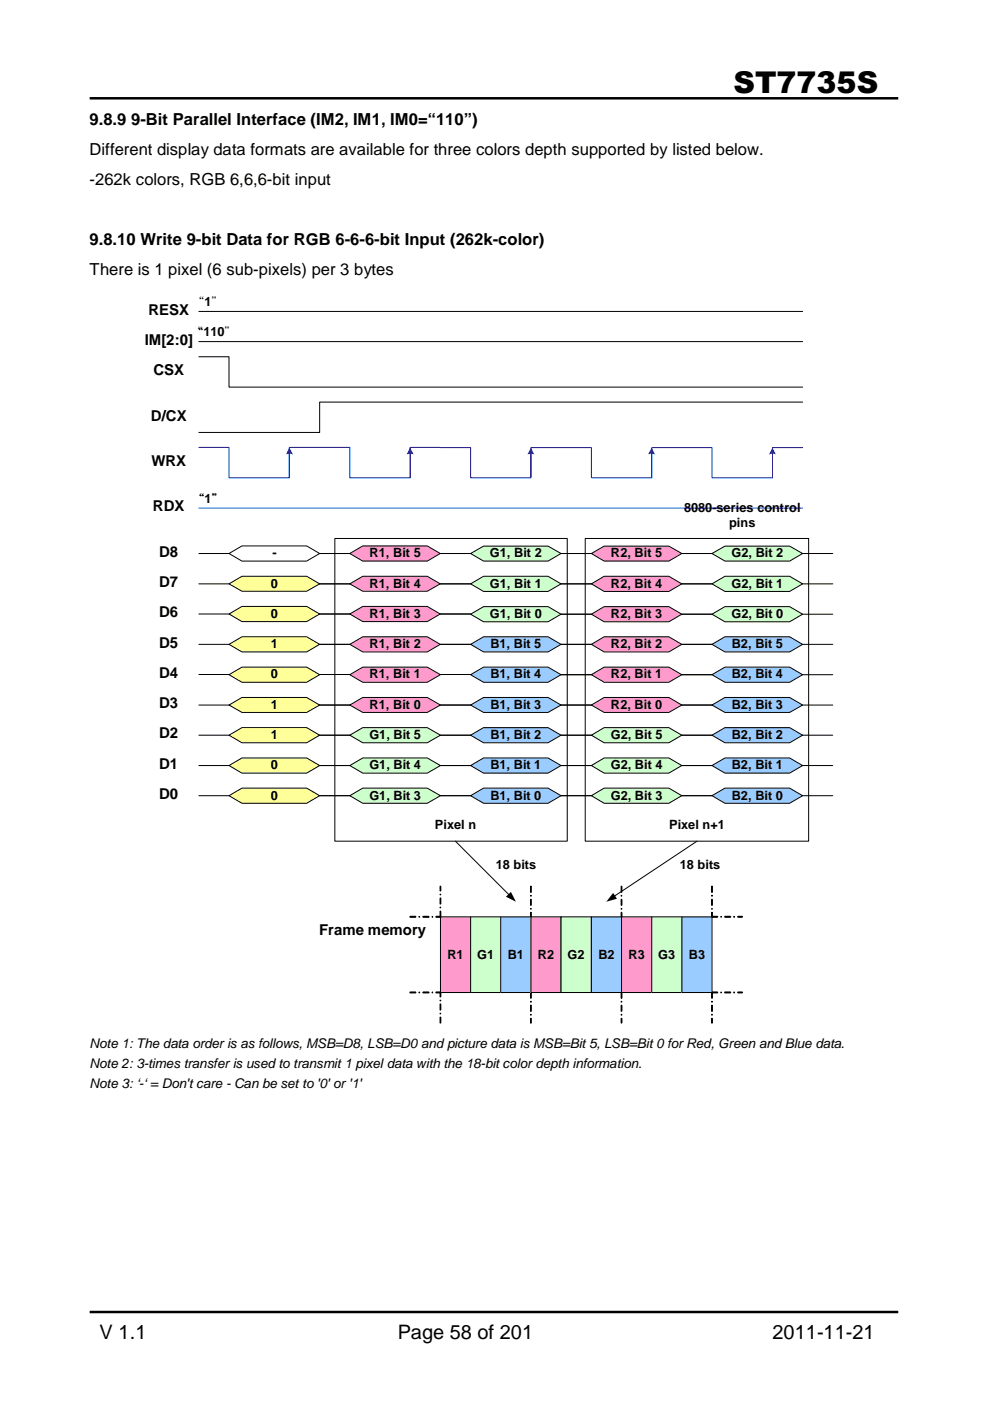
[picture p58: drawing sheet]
<svg xmlns="http://www.w3.org/2000/svg" width="210mm" height="297mm" viewBox="0 0 210 297" stroke-linecap="round" stroke-linejoin="round" font-family="sans-serif">
<defs><g id="words">
<text font-size="6.3" x="155.5" y="19.7">ST7735S</text>
<g font-size="4.2">
<text x="21.1" y="283.9">V 1.1</text>
<text x="84.3" y="283.9">Page 58 of 201</text>
<text x="163.8" y="283.9">2011-11-21</text>
</g>
<g font-size="3.5">
<text x="19" y="26.5">9.8.9 9-Bit Parallel Interface (IM2, IM1, IM0=“110”)</text>
<text x="19" y="32.8">Different display data formats are available for three colors depth supported by listed below.</text>
<text x="19" y="39.2">-262k colors, RGB 6,6,6-bit input</text>
<text x="19" y="51.9">9.8.10 Write 9-bit Data for RGB 6-6-6-bit Input (262k-color)</text>
<text x="19" y="58.2">There is 1 pixel (6 sub-pixels) per 3 bytes</text>
</g>
<g font-size="3.2">
<text x="31.5" y="66.7">RESX</text>
<text x="30.7" y="73.1">IM[2:0]</text>
<text x="32.6" y="79.5">CSX</text>
<text x="32" y="89.2">D/CX</text>
<text x="32.1" y="98.8">WRX</text>
<text x="32.4" y="108.4">RDX</text>
<text x="33.7" y="118.1">D8</text>
<text x="33.7" y="124.5">D7</text>
<text x="33.7" y="130.9">D6</text>
<text x="33.7" y="137.3">D5</text>
<text x="33.7" y="143.7">D4</text>
<text x="33.7" y="150.2">D3</text>
<text x="33.7" y="156.5">D2</text>
<text x="33.7" y="163">D1</text>
<text x="33.7" y="169.4">D0</text>
<text x="67.6" y="198.3">Frame memory</text>
</g>
<g font-size="2.8">
<text x="19" y="222.3">Note 1: The data order is as follows, MSB=D8, LSB=D0 and picture data is MSB=Bit 5, LSB=Bit 0 for Red, Green and Blue data.</text>
<text x="19" y="226.5">Note 2: 3-times transfer is used to transmit 1 pixel data with the 18-bit color depth information.</text>
<text x="19" y="230.7">Note 3: ‘-‘ = Don't care - Can be set to '0' or '1'</text>
</g>
<g font-size="2.7">
<text x="40.6" y="64.9">“1”</text>
<text x="40.4" y="71.4">“110”</text>
<text x="40.7" y="106.7">“1”</text>
<text x="145" y="108.5">8080-series control</text>
<text x="154.6" y="111.8">pins</text>
<text x="57.7" y="118.2">-</text>
<text x="78.4" y="118.2">R1, Bit 5</text>
<text x="103.9" y="118.2">G1, Bit 2</text>
<text x="129.5" y="118.2">R2, Bit 5</text>
<text x="155.1" y="118.2">G2, Bit 2</text>
<text x="57.4" y="124.6">0</text>
<text x="78.4" y="124.6">R1, Bit 4</text>
<text x="103.9" y="124.6">G1, Bit 1</text>
<text x="129.5" y="124.6">R2, Bit 4</text>
<text x="155.1" y="124.6">G2, Bit 1</text>
<text x="57.4" y="131">0</text>
<text x="78.4" y="131">R1, Bit 3</text>
<text x="103.9" y="131">G1, Bit 0</text>
<text x="129.5" y="131">R2, Bit 3</text>
<text x="155.1" y="131">G2, Bit 0</text>
<text x="57.4" y="137.5">1</text>
<text x="78.4" y="137.5">R1, Bit 2</text>
<text x="104" y="137.5">B1, Bit 5</text>
<text x="129.5" y="137.5">R2, Bit 2</text>
<text x="155.2" y="137.5">B2, Bit 5</text>
<text x="57.4" y="143.8">0</text>
<text x="78.4" y="143.8">R1, Bit 1</text>
<text x="104" y="143.8">B1, Bit 4</text>
<text x="129.5" y="143.8">R2, Bit 1</text>
<text x="155.2" y="143.8">B2, Bit 4</text>
<text x="57.4" y="150.3">1</text>
<text x="78.4" y="150.3">R1, Bit 0</text>
<text x="104" y="150.3">B1, Bit 3</text>
<text x="129.5" y="150.3">R2, Bit 0</text>
<text x="155.2" y="150.3">B2, Bit 3</text>
<text x="57.4" y="156.7">1</text>
<text x="78.3" y="156.7">G1, Bit 5</text>
<text x="104" y="156.7">B1, Bit 2</text>
<text x="129.5" y="156.7">G2, Bit 5</text>
<text x="155.2" y="156.7">B2, Bit 2</text>
<text x="57.4" y="163.1">0</text>
<text x="78.3" y="163.1">G1, Bit 4</text>
<text x="104" y="163.1">B1, Bit 1</text>
<text x="129.5" y="163.1">G2, Bit 4</text>
<text x="155.2" y="163.1">B2, Bit 1</text>
<text x="57.4" y="169.5">0</text>
<text x="78.3" y="169.5">G1, Bit 3</text>
<text x="104" y="169.5">B1, Bit 0</text>
<text x="129.5" y="169.5">G2, Bit 3</text>
<text x="155.2" y="169.5">B2, Bit 0</text>
<text x="92.2" y="175.8">Pixel n</text>
<text x="141.9" y="175.8">Pixel n+1</text>
<text x="105.1" y="184.2">18 bits</text>
<text x="144.1" y="184.2">18 bits</text>
<text x="94.9" y="203.2">R1</text>
<text x="101.2" y="203.2">G1</text>
<text x="107.7" y="203.2">B1</text>
<text x="114" y="203.2">R2</text>
<text x="120.4" y="203.2">G2</text>
<text x="126.9" y="203.2">B2</text>
<text x="133.3" y="203.2">R3</text>
<text x="139.6" y="203.2">G3</text>
<text x="146" y="203.2">B3</text>
</g>
</g></defs>
<path d="M19 20.8h171.4M19 278.2h171.4" fill="none" stroke="#010101" stroke-width=".53"/>
<path d="M124.1 114.2h47.3v64.2h-47.3z" fill-rule="evenodd" fill="#fff"/>
<path d="M124.1 114.2h47.4v64.1h-47.4z" fill="none" stroke="#000" stroke-width=".21"/>
<path d="M71 114.2h49.3v64.2h-49.3z" fill-rule="evenodd" fill="#fff"/>
<path d="M71 114.2h49.3v64.1h-49.3z" fill="none" stroke="#000" stroke-width=".21"/>
<path d="M74.2 123.8l2.7-1.6h13.7l2.7 1.6-2.7 1.6h-13.7z" fill-rule="evenodd" fill="#ff9acc"/>
<path d="M67.8 123.8h6.4M74.2 123.8l2.7-1.6h13.7l2.7 1.6-2.7 1.6h-13.7zM93.3 123.8h6.4" fill="none" stroke="#000" stroke-width=".21"/>
<path d="M48.6 123.8l2.7-1.6h13.7l2.8 1.6-2.8 1.6h-13.7z" fill-rule="evenodd" fill="#ffff9a"/>
<path d="M42.2 123.8h6.4M48.6 123.8l2.7-1.6h13.7l2.8 1.6-2.8 1.6h-13.7zM67.8 123.8h6.4" fill="none" stroke="#000" stroke-width=".21"/>
<path d="M42.2 94.9h6.4v6.4h12.7v-6.4h6.5M61.3 96v5.3M42.2 107.7h128" fill="none" stroke="#00f" stroke-width=".21"/>
<path d="M61.3 94.9l.8 1.5-.5-.2-1 .2z" fill-rule="evenodd" fill="#00f"/>
<path d="M144.6 94.9h6.4v6.4h12.8v-6.4h6.4M163.8 96v5.3" fill="none" stroke="#00f" stroke-width=".21"/>
<path d="M163.8 94.9l.7 1.5-.5-.2-1 .2z" fill-rule="evenodd" fill="#00f"/>
<path d="M119 94.9h6.4v6.4h12.8v-6.4h6.4M138.2 96v5.3" fill="none" stroke="#00f" stroke-width=".21"/>
<path d="M138.2 94.9l.7 1.5-.6-.2-.9 .2z" fill-rule="evenodd" fill="#00f"/>
<path d="M93.4 94.9h6.4v6.4h12.8v-6.4h6.4M112.6 96v5.3" fill="none" stroke="#00f" stroke-width=".21"/>
<path d="M112.6 94.9l.7 1.5-.6-.2-.9 .2z" fill-rule="evenodd" fill="#00f"/>
<path d="M67.8 94.9h6.4v6.4h12.8v-6.4h6.3M87 96v5.3" fill="none" stroke="#00f" stroke-width=".21"/>
<path d="M86.9 94.9l.8 1.5-.5-.2-1 .2z" fill-rule="evenodd" fill="#00f"/>
<path d="M42.2 75.6h6.4v6.5h121.6M42.2 72.4h128M42.2 66h128M170.2 85.3h-102.4v6.4h-25.6" fill="none" stroke="#000" stroke-width=".21"/>
<path d="M74.2 130.2l2.7-1.6h13.7l2.7 1.6-2.7 1.6h-13.7z" fill-rule="evenodd" fill="#ff9acc"/>
<path d="M67.8 130.2h6.4M74.2 130.2l2.7-1.6h13.7l2.7 1.6-2.7 1.6h-13.7zM93.3 130.2h6.4" fill="none" stroke="#000" stroke-width=".21"/>
<path d="M48.6 130.2l2.7-1.6h13.7l2.8 1.6-2.8 1.6h-13.7z" fill-rule="evenodd" fill="#ffff9a"/>
<path d="M42.2 130.2h6.4M48.6 130.2l2.7-1.6h13.7l2.8 1.6-2.8 1.6h-13.7zM67.8 130.2h6.4" fill="none" stroke="#000" stroke-width=".21"/>
<path d="M74.2 136.6l2.7-1.6h13.7l2.7 1.6-2.7 1.6h-13.7z" fill-rule="evenodd" fill="#ff9acc"/>
<path d="M67.8 136.6h6.4M74.2 136.6l2.7-1.6h13.7l2.7 1.6-2.7 1.6h-13.7zM93.3 136.6h6.4" fill="none" stroke="#000" stroke-width=".21"/>
<path d="M48.6 136.6l2.7-1.6h13.7l2.8 1.6-2.8 1.6h-13.7z" fill-rule="evenodd" fill="#ffff9a"/>
<path d="M42.2 136.6h6.4M48.6 136.6l2.7-1.6h13.7l2.8 1.6-2.8 1.6h-13.7zM67.8 136.6h6.4" fill="none" stroke="#000" stroke-width=".21"/>
<path d="M74.2 143.1l2.7-1.7h13.7l2.8 1.7-2.8 1.6h-13.7z" fill-rule="evenodd" fill="#ff9acc"/>
<path d="M67.8 143h6.4M74.2 143.1l2.7-1.7h13.7l2.8 1.7-2.8 1.6h-13.7zM93.3 143h6.4" fill="none" stroke="#000" stroke-width=".21"/>
<path d="M48.6 143.1l2.7-1.7h13.7l2.8 1.7-2.8 1.6h-13.7z" fill-rule="evenodd" fill="#ffff9a"/>
<path d="M42.2 143h6.4M48.6 143.1l2.7-1.7h13.7l2.8 1.7-2.8 1.6h-13.7zM67.8 143h6.4" fill="none" stroke="#000" stroke-width=".21"/>
<path d="M74.2 149.5l2.7-1.6h13.7l2.8 1.6-2.8 1.6h-13.7z" fill-rule="evenodd" fill="#ff9acc"/>
<path d="M67.8 149.5h6.4M74.2 149.5l2.7-1.6h13.7l2.8 1.6-2.8 1.6h-13.7zM93.4 149.5h6.4" fill="none" stroke="#000" stroke-width=".21"/>
<path d="M48.6 149.5l2.7-1.6h13.7l2.8 1.6-2.8 1.6h-13.7z" fill-rule="evenodd" fill="#ffff9a"/>
<path d="M42.2 149.5h6.4M48.6 149.5l2.7-1.6h13.7l2.8 1.6-2.8 1.6h-13.7zM67.8 149.5h6.4" fill="none" stroke="#000" stroke-width=".21"/>
<path d="M74.2 117.4l2.7-1.7h13.7l2.7 1.7-2.7 1.6h-13.7z" fill-rule="evenodd" fill="#ff9acc"/>
<path d="M67.8 117.4h6.4M74.2 117.4l2.7-1.7h13.7l2.7 1.7-2.7 1.6h-13.7zM93.3 117.4h6.4" fill="none" stroke="#000" stroke-width=".21"/>
<path d="M48.6 155.9l2.7-1.6h13.7l2.8 1.6-2.8 1.6h-13.7z" fill-rule="evenodd" fill="#ffff9a"/>
<path d="M42.2 155.9h6.4M48.6 155.9l2.7-1.6h13.7l2.8 1.6-2.8 1.6h-13.7zM67.8 155.9h6.4" fill="none" stroke="#000" stroke-width=".21"/>
<path d="M48.6 162.3l2.7-1.6h13.7l2.8 1.6-2.8 1.6h-13.7z" fill-rule="evenodd" fill="#ffff9a"/>
<path d="M42.2 162.3h6.4M48.6 162.3l2.7-1.6h13.7l2.8 1.6-2.8 1.6h-13.7zM67.8 162.3h6.4" fill="none" stroke="#000" stroke-width=".21"/>
<path d="M48.6 168.7l2.7-1.6h13.7l2.8 1.6-2.8 1.6h-13.7z" fill-rule="evenodd" fill="#ffff9a"/>
<path d="M42.2 168.7h6.4M48.6 168.7l2.7-1.6h13.7l2.8 1.6-2.8 1.6h-13.7zM67.8 168.7h6.4M96.6 178.3l11.4 11.4M147.8 178.3l-17.6 11.7" fill="none" stroke="#000" stroke-width=".21"/>
<path d="M107.3 190.1l1-1 1.1 2.1zM130 189.3l.8 1.2-2.2 .7z" fill="#000"/>
<path d="M93.4 194.4h6.4v16h-6.4z" fill-rule="evenodd" fill="#ff9acc"/>
<path d="M93.4 194.4h6.4v16h-6.4z" fill="none" stroke="#000" stroke-width=".21"/>
<path d="M99.8 194.4h6.4v16h-6.4z" fill-rule="evenodd" fill="#cfc"/>
<path d="M99.8 194.4h6.4v16h-6.4z" fill="none" stroke="#000" stroke-width=".21"/>
<path d="M106.2 194.4h6.4v16h-6.4z" fill-rule="evenodd" fill="#9accff"/>
<g fill="none" stroke="#000" stroke-width=".21">
<path d="M86.9 194.3h1.2l.1 .1-1.2 .1zM88.9 194.3v.2zM89.7 194.3h1.2l.1 .1-1.3 .1zM91.6 194.3h.1v.2zM92.4 194.3h1l.1 .1-1 .1zM93.3 193.2l.2 .1-.1 1.2zM93.3 192.4l.1 .1zM93.3 190.4l.2 .1-.1 1.2zM93.3 189.6l.2 .1zM93.3 187.9l.2 .1-.1 .9h-.1zM106.2 194.4h6.4v16h-6.4zM112.5 187.9h.1v1.3l-.1-.1z"/>
<path d="M112.5 189.9l.1 .1zM112.5 190.7h.1v1.2h-.1zM112.5 192.7h.1zM112.5 193.4l.1 .1v1zM131.7 187.9l.2 .1-.1 1.2zM131.7 189.9l.1 .1zM131.7 190.7l.2 .1-.1 1.1h-.1zM131.7 192.6l.2 .1h-.2zM131.7 193.5h.2l-.1 1zM150.9 187.9h.1v1.3l-.1-.1zM150.9 189.9l.1 .1zM150.9 190.7h.1v1.2h-.1z"/>
<path d="M150.9 192.7h.1zM150.9 193.5h.1v1zM151 194.3h1.1l.1 .1-1.2 .1zM153.7 194.3h1.1l.1 .1-1.2 .1zM155.7 194.3v.2zM156.4 194.3h.9l.1 .1-.9 .1zM86.9 210.4l1.2-.1 .1 .1-1.2 .1zM88.9 210.3v.2zM89.7 210.4l1.2-.1 .1 .1-1.3 .1zM91.6 210.4h.1v.1zM92.4 210.4l1-.1 .1 .1-1 .1zM93.3 215.6l.2 .1-.1 1.2z"/>
<path d="M93.3 214.8l.2 .1-.2 .1zM93.3 212.9h.2l-.1 1.3zM93.3 212.1h.2l-.2 .1zM93.3 210.4h.2l-.1 1h-.1zM112.5 210.4h.1v1.3zM112.5 213.2h.1v1.2h-.1zM112.5 215.9h.1v1h-.1zM112.5 212.3l.1 .2zM112.5 215.1l.1 .1zM131.7 210.4h.2l-.1 1.3zM131.7 212.3l.2 .1-.2 .1zM131.7 213.2h.2l-.1 1.2z"/>
<path d="M131.7 215.1l.1 .1zM131.7 215.9l.2 .1-.1 .9zM150.9 210.4h.1v1.3zM150.9 212.3l.1 .1zM150.9 213.2h.1v1.2h-.1zM150.9 215.9h.1v1h-.1zM150.9 215.1l.1 .1zM151 210.3h1.1l.1 .1-1.2 .1zM153.7 210.3h1.1l.1 .1-1.2 .1zM155.7 210.3v.2zM156.4 210.4l.9-.1 .1 .1-.9 .1z"/>
<circle cx="152.9" cy="194.4" r=".09"/>
<circle cx="152.9" cy="210.4" r=".09"/>
</g>
<g fill="#000">
<path d="M86.9 194.3h1.2l.1 .1-1.2 .1zM88.9 194.3v.2zM89.7 194.3h1.2l.1 .1-1.3 .1zM91.6 194.3h.1v.2zM92.4 194.3h1l.1 .1-1 .1z"/>
<path d="M93.3 193.2l.2 .1-.1 1.2zM93.3 192.4l.1 .1zM93.3 190.4l.2 .1-.1 1.2zM93.3 189.6l.2 .1zM93.3 187.9l.2 .1-.1 .9h-.1z"/>
<path d="M112.5 187.9h.1v1.3l-.1-.1zM112.5 189.9l.1 .1zM112.5 190.7h.1v1.2h-.1zM112.5 192.7h.1zM112.5 193.4l.1 .1v1z"/>
<path d="M131.7 187.9l.2 .1-.1 1.2zM131.7 189.9l.1 .1zM131.7 190.7l.2 .1-.1 1.1h-.1zM131.7 192.6l.2 .1h-.2zM131.7 193.5h.2l-.1 1z"/>
<path d="M151 194.3h1.1l.1 .1-1.2 .1zM152.8 194.4a.1 .1 0 0 1 .2 0 .1 .1 0 0 1-.2 0zM153.7 194.3h1.1l.1 .1-1.2 .1zM155.7 194.3v.2zM156.4 194.3h.9l.1 .1-.9 .1z"/>
<path d="M150.9 187.9h.1v1.3l-.1-.1zM150.9 189.9l.1 .1zM150.9 190.7h.1v1.2h-.1zM150.9 192.7h.1zM150.9 193.5h.1v1z"/>
<path d="M86.9 210.4l1.2-.1 .1 .1-1.2 .1zM88.9 210.3v.2zM89.7 210.4l1.2-.1 .1 .1-1.3 .1zM91.6 210.4h.1v.1zM92.4 210.4l1-.1 .1 .1-1 .1z"/>
<path d="M93.3 215.6l.2 .1-.1 1.2zM93.3 214.8l.2 .1-.2 .1zM93.3 212.9h.2l-.1 1.3zM93.3 212.1h.2l-.2 .1zM93.3 210.4h.2l-.1 1h-.1z"/>
<path d="M112.5 210.4h.1v1.3zM112.5 212.3l.1 .2zM112.5 213.2h.1v1.2h-.1zM112.5 215.1l.1 .1zM112.5 215.9h.1v1h-.1z"/>
<path d="M131.7 210.4h.2l-.1 1.3zM131.7 212.3l.2 .1-.2 .1zM131.7 213.2h.2l-.1 1.2zM131.7 215.1l.1 .1zM131.7 215.9l.2 .1-.1 .9z"/>
<path d="M151 210.3h1.1l.1 .1-1.2 .1zM152.8 210.4a.1 .1 0 0 1 .2 0 .1 .1 0 0 1-.2 0zM153.7 210.3h1.1l.1 .1-1.2 .1zM155.7 210.3v.2zM156.4 210.4l.9-.1 .1 .1-.9 .1z"/>
<path d="M150.9 210.4h.1v1.3zM150.9 212.3l.1 .1zM150.9 213.2h.1v1.2h-.1zM150.9 215.1l.1 .1zM150.9 215.9h.1v1h-.1z"/>
</g>
<path d="M112.6 194.4h6.4v16h-6.4z" fill-rule="evenodd" fill="#ff9acc"/>
<path d="M112.6 194.4h6.4v16h-6.4z" fill="none" stroke="#000" stroke-width=".21"/>
<path d="M119 194.4h6.4v16h-6.4z" fill-rule="evenodd" fill="#cfc"/>
<path d="M119 194.4h6.4v16h-6.4z" fill="none" stroke="#000" stroke-width=".21"/>
<path d="M125.4 194.4h6.4v16h-6.4z" fill-rule="evenodd" fill="#9accff"/>
<path d="M125.4 194.4h6.4v16h-6.4z" fill="none" stroke="#000" stroke-width=".21"/>
<path d="M131.8 194.4h6.4v16h-6.4z" fill-rule="evenodd" fill="#ff9acc"/>
<path d="M131.8 194.4h6.4v16h-6.4z" fill="none" stroke="#000" stroke-width=".21"/>
<path d="M138.2 194.4h6.4v16h-6.4z" fill-rule="evenodd" fill="#cfc"/>
<path d="M138.2 194.4h6.4v16h-6.4z" fill="none" stroke="#000" stroke-width=".21"/>
<path d="M144.6 194.4h6.4v16h-6.4z" fill-rule="evenodd" fill="#9accff"/>
<path d="M144.6 194.4h6.4v16h-6.4z" fill="none" stroke="#000" stroke-width=".21"/>
<path d="M74.2 162.3l2.7-1.6h13.7l2.8 1.6-2.8 1.6h-13.7z" fill-rule="evenodd" fill="#cfc"/>
<path d="M67.8 162.3h6.4M74.2 162.3l2.7-1.6h13.7l2.8 1.6-2.8 1.6h-13.7zM93.4 162.3h6.4" fill="none" stroke="#000" stroke-width=".21"/>
<path d="M74.2 168.7l2.7-1.6h13.7l2.8 1.6-2.8 1.6h-13.7z" fill-rule="evenodd" fill="#cfc"/>
<path d="M67.8 168.7h6.4M74.2 168.7l2.7-1.6h13.7l2.8 1.6-2.8 1.6h-13.7zM93.4 168.7h6.4" fill="none" stroke="#000" stroke-width=".21"/>
<path d="M99.8 117.4l2.7-1.6h13.7l2.8 1.6-2.8 1.6h-13.7z" fill-rule="evenodd" fill="#cfc"/>
<path d="M93.3 117.4h6.4M99.8 117.4l2.7-1.6h13.7l2.8 1.6-2.8 1.6h-13.7zM119 117.4h6.4" fill="none" stroke="#000" stroke-width=".21"/>
<path d="M99.8 123.8l2.7-1.6h13.7l2.8 1.6-2.8 1.6h-13.7z" fill-rule="evenodd" fill="#cfc"/>
<path d="M93.3 123.8h6.4M99.8 123.8l2.7-1.6h13.7l2.8 1.6-2.8 1.6h-13.7zM119 123.8h6.4" fill="none" stroke="#000" stroke-width=".21"/>
<path d="M99.8 130.2l2.7-1.6h13.7l2.8 1.6-2.8 1.6h-13.7z" fill-rule="evenodd" fill="#cfc"/>
<path d="M93.3 130.2h6.4M99.8 130.2l2.7-1.6h13.7l2.8 1.6-2.8 1.6h-13.7zM119 130.2h6.4" fill="none" stroke="#000" stroke-width=".21"/>
<path d="M99.8 143.1l2.7-1.7h13.7l2.8 1.7-2.8 1.6h-13.7z" fill-rule="evenodd" fill="#9accff"/>
<path d="M93.3 143h6.4M99.8 143.1l2.7-1.7h13.7l2.8 1.7-2.8 1.6h-13.7zM119 143.1h6.4" fill="none" stroke="#000" stroke-width=".21"/>
<path d="M99.8 149.5l2.7-1.6h13.7l2.8 1.6-2.8 1.6h-13.7z" fill-rule="evenodd" fill="#9accff"/>
<path d="M93.4 149.5h6.4M99.8 149.5l2.7-1.6h13.7l2.8 1.6-2.8 1.6h-13.7zM119 149.5h6.4" fill="none" stroke="#000" stroke-width=".21"/>
<path d="M99.8 155.9l2.7-1.6h13.7l2.8 1.6-2.8 1.6h-13.7z" fill-rule="evenodd" fill="#9accff"/>
<path d="M93.4 155.9h6.4M99.8 155.9l2.7-1.6h13.7l2.8 1.6-2.8 1.6h-13.7zM119 155.9h6.4" fill="none" stroke="#000" stroke-width=".21"/>
<path d="M99.8 162.3l2.7-1.6h13.7l2.8 1.6-2.8 1.6h-13.7z" fill-rule="evenodd" fill="#9accff"/>
<path d="M93.4 162.3h6.4M99.8 162.3l2.7-1.6h13.7l2.8 1.6-2.8 1.6h-13.7zM119 162.3h6.4" fill="none" stroke="#000" stroke-width=".21"/>
<path d="M99.8 168.7l2.7-1.6h13.7l2.8 1.6-2.8 1.6h-13.7z" fill-rule="evenodd" fill="#9accff"/>
<path d="M93.4 168.7h6.4M99.8 168.7l2.7-1.6h13.7l2.8 1.6-2.8 1.6h-13.7zM119 168.7h6.4" fill="none" stroke="#000" stroke-width=".21"/>
<path d="M99.8 136.6l2.7-1.6h13.7l2.8 1.6-2.8 1.6h-13.7z" fill-rule="evenodd" fill="#9accff"/>
<path d="M93.3 136.6h6.4M99.8 136.6l2.7-1.6h13.7l2.8 1.6-2.8 1.6h-13.7zM119 136.6h6.4" fill="none" stroke="#000" stroke-width=".21"/>
<path d="M125.4 123.8l2.7-1.6h13.7l2.8 1.6-2.8 1.6h-13.7z" fill-rule="evenodd" fill="#ff9acc"/>
<path d="M119 123.8h6.4M125.4 123.8l2.7-1.6h13.7l2.8 1.6-2.8 1.6h-13.7zM144.6 123.8h6.4" fill="none" stroke="#000" stroke-width=".21"/>
<path d="M125.4 130.2l2.7-1.6h13.7l2.8 1.6-2.8 1.6h-13.7z" fill-rule="evenodd" fill="#ff9acc"/>
<path d="M119 130.2h6.4M125.4 130.2l2.7-1.6h13.7l2.8 1.6-2.8 1.6h-13.7zM144.6 130.2h6.4" fill="none" stroke="#000" stroke-width=".21"/>
<path d="M125.4 136.6l2.7-1.6h13.7l2.8 1.6-2.8 1.6h-13.7z" fill-rule="evenodd" fill="#ff9acc"/>
<path d="M119 136.6h6.4M125.4 136.6l2.7-1.6h13.7l2.8 1.6-2.8 1.6h-13.7zM144.6 136.6h6.4" fill="none" stroke="#000" stroke-width=".21"/>
<path d="M125.4 143.1l2.7-1.7h13.7l2.8 1.7-2.8 1.6h-13.7z" fill-rule="evenodd" fill="#ff9acc"/>
<path d="M119 143.1h6.4M125.4 143.1l2.7-1.7h13.7l2.8 1.7-2.8 1.6h-13.7zM144.6 143.1h6.4" fill="none" stroke="#000" stroke-width=".21"/>
<path d="M125.4 149.5l2.7-1.6h13.7l2.8 1.6-2.8 1.6h-13.7z" fill-rule="evenodd" fill="#ff9acc"/>
<path d="M119 149.5h6.4M125.4 149.5l2.7-1.6h13.7l2.8 1.6-2.8 1.6h-13.7zM144.6 149.5h6.4" fill="none" stroke="#000" stroke-width=".21"/>
<path d="M125.4 117.4l2.7-1.6h13.7l2.8 1.6-2.8 1.6h-13.7z" fill-rule="evenodd" fill="#ff9acc"/>
<path d="M119 117.4h6.4M125.4 117.4l2.7-1.6h13.7l2.8 1.6-2.8 1.6h-13.7zM144.6 117.4h6.4" fill="none" stroke="#000" stroke-width=".21"/>
<path d="M48.6 117.4l2.7-1.7h13.7l2.8 1.7-2.8 1.6h-13.7z" fill-rule="evenodd" fill="#fff"/>
<path d="M42.2 117.4h6.4M48.6 117.4l2.7-1.7h13.7l2.8 1.7-2.8 1.6h-13.7zM67.8 117.4h6.4" fill="none" stroke="#000" stroke-width=".21"/>
<path d="M74.2 155.9l2.7-1.6h13.7l2.8 1.6-2.8 1.6h-13.7z" fill-rule="evenodd" fill="#cfc"/>
<path d="M67.8 155.9h6.4M74.2 155.9l2.7-1.6h13.7l2.8 1.6-2.8 1.6h-13.7zM93.4 155.9h6.4" fill="none" stroke="#000" stroke-width=".21"/>
<path d="M125.4 162.3l2.7-1.6h13.7l2.8 1.6-2.8 1.6h-13.7z" fill-rule="evenodd" fill="#cfc"/>
<path d="M119 162.3h6.4M125.4 162.3l2.7-1.6h13.7l2.8 1.6-2.8 1.6h-13.7zM144.6 162.3h6.4" fill="none" stroke="#000" stroke-width=".21"/>
<path d="M125.4 168.7l2.7-1.6h13.7l2.8 1.6-2.8 1.6h-13.7z" fill-rule="evenodd" fill="#cfc"/>
<path d="M119 168.7h6.4M125.4 168.7l2.7-1.6h13.7l2.8 1.6-2.8 1.6h-13.7zM144.6 168.7h6.4" fill="none" stroke="#000" stroke-width=".21"/>
<path d="M125.4 155.9l2.7-1.6h13.7l2.8 1.6-2.8 1.6h-13.7z" fill-rule="evenodd" fill="#cfc"/>
<path d="M119 155.9h6.4M125.4 155.9l2.7-1.6h13.7l2.8 1.6-2.8 1.6h-13.7zM144.6 155.9h6.4" fill="none" stroke="#000" stroke-width=".21"/>
<path d="M151 143.1l2.7-1.7h13.7l2.8 1.7-2.8 1.6h-13.7z" fill-rule="evenodd" fill="#9accff"/>
<path d="M144.6 143.1h6.4M151 143.1l2.7-1.7h13.7l2.8 1.7-2.8 1.6h-13.7zM170.2 143.1h6.4" fill="none" stroke="#000" stroke-width=".21"/>
<path d="M151 149.5l2.7-1.6h13.7l2.8 1.6-2.8 1.6h-13.7z" fill-rule="evenodd" fill="#9accff"/>
<path d="M144.6 149.5h6.4M151 149.5l2.7-1.6h13.7l2.8 1.6-2.8 1.6h-13.7zM170.2 149.5h6.4" fill="none" stroke="#000" stroke-width=".21"/>
<path d="M151 155.9l2.7-1.6h13.7l2.8 1.6-2.8 1.6h-13.7z" fill-rule="evenodd" fill="#9accff"/>
<path d="M144.6 155.9h6.4M151 155.9l2.7-1.6h13.7l2.8 1.6-2.8 1.6h-13.7zM170.2 155.9h6.4" fill="none" stroke="#000" stroke-width=".21"/>
<path d="M151 162.3l2.7-1.6h13.7l2.8 1.6-2.8 1.6h-13.7z" fill-rule="evenodd" fill="#9accff"/>
<path d="M144.6 162.3h6.4M151 162.3l2.7-1.6h13.7l2.8 1.6-2.8 1.6h-13.7zM170.2 162.3h6.4" fill="none" stroke="#000" stroke-width=".21"/>
<path d="M151 168.7l2.7-1.6h13.7l2.8 1.6-2.8 1.6h-13.7z" fill-rule="evenodd" fill="#9accff"/>
<path d="M144.6 168.7h6.4M151 168.7l2.7-1.6h13.7l2.8 1.6-2.8 1.6h-13.7zM170.2 168.7h6.4" fill="none" stroke="#000" stroke-width=".21"/>
<path d="M151 136.6l2.7-1.6h13.7l2.8 1.6-2.8 1.6h-13.7z" fill-rule="evenodd" fill="#9accff"/>
<path d="M144.6 136.6h6.4M151 136.6l2.7-1.6h13.7l2.8 1.6-2.8 1.6h-13.7zM170.2 136.6h6.4" fill="none" stroke="#000" stroke-width=".21"/>
<path d="M151 117.4l2.7-1.6h13.7l2.8 1.6-2.8 1.6h-13.7z" fill-rule="evenodd" fill="#cfc"/>
<path d="M144.6 117.4h6.4M151 117.4l2.7-1.6h13.7l2.8 1.6-2.8 1.6h-13.7zM170.2 117.4h6.4" fill="none" stroke="#000" stroke-width=".21"/>
<path d="M151 123.8l2.7-1.6h13.7l2.8 1.6-2.8 1.6h-13.7z" fill-rule="evenodd" fill="#cfc"/>
<path d="M144.6 123.8h6.4M151 123.8l2.7-1.6h13.7l2.8 1.6-2.8 1.6h-13.7zM170.2 123.8h6.4" fill="none" stroke="#000" stroke-width=".21"/>
<path d="M151 130.2l2.7-1.6h13.7l2.8 1.6-2.8 1.6h-13.7z" fill-rule="evenodd" fill="#cfc"/>
<path d="M144.6 130.2h6.4M151 130.2l2.7-1.6h13.7l2.8 1.6-2.8 1.6h-13.7zM170.2 130.2h6.4" fill="none" stroke="#000" stroke-width=".21"/>
<use href="#words"/>
</svg>
